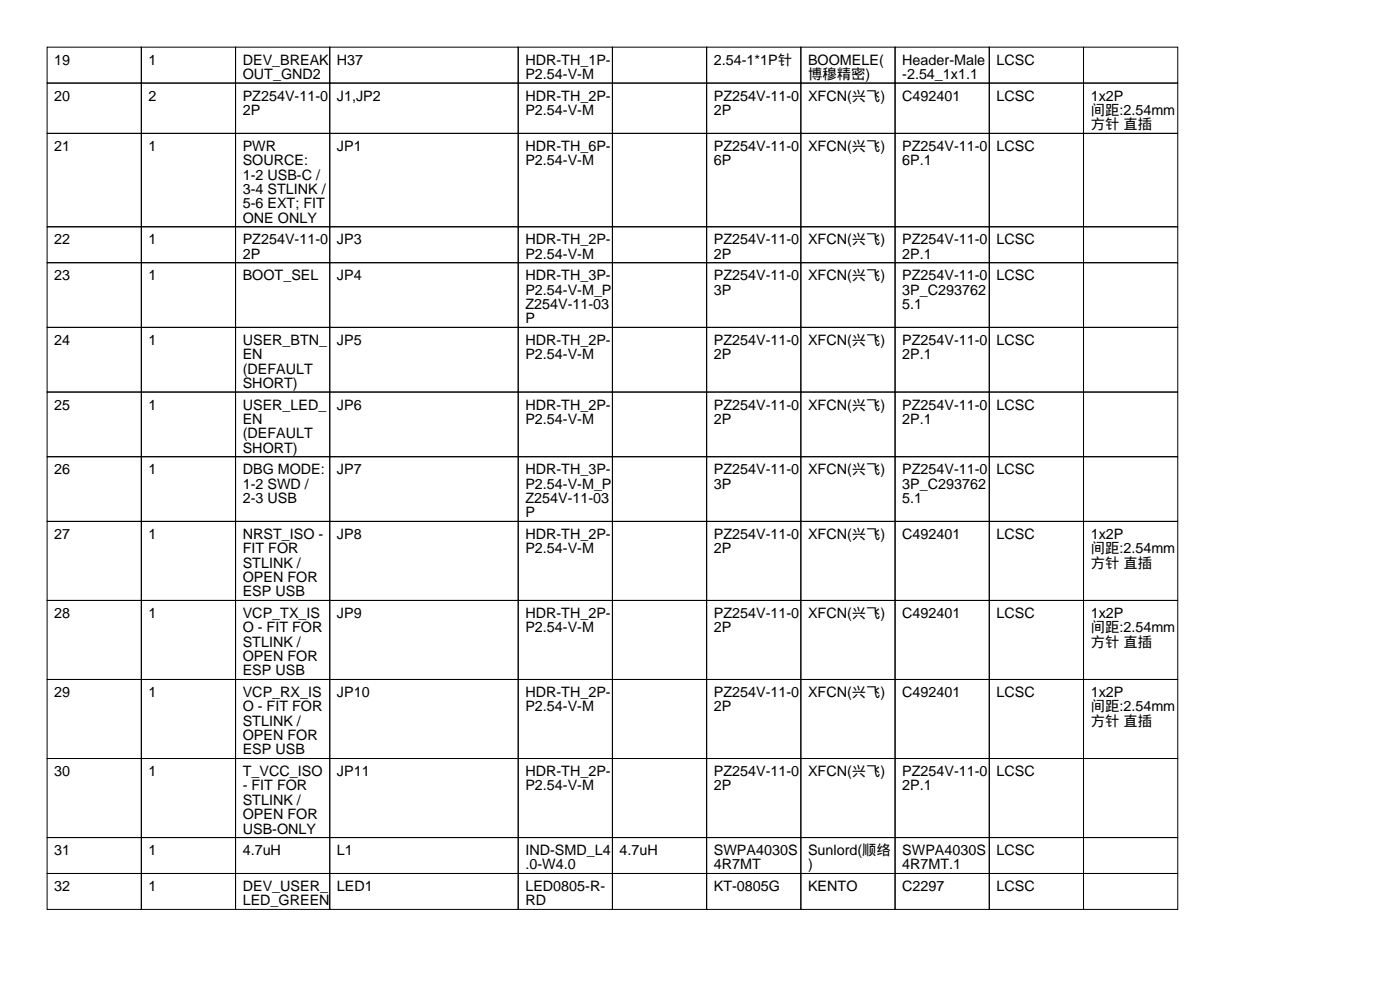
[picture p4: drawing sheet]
<svg xmlns="http://www.w3.org/2000/svg" width="297mm" height="210mm" viewBox="0 0 297 210" stroke-linecap="round" stroke-linejoin="round" font-family="sans-serif">
<defs><g id="words">
<g font-size="3">
<text x="11.5" y="13.7">19</text>
<text x="31.5" y="13.7">1</text>
<text x="51.5" y="13.7">DEV_BREAK</text>
<text x="51.5" y="16.8">OUT_GND2</text>
<text x="71.5" y="13.7">H37</text>
<text x="111.5" y="13.7">HDR-TH_1P-</text>
<text x="111.5" y="16.8">P2.54-V-M</text>
<text x="151.5" y="13.7">2.54-1*1P针</text>
<text x="171.5" y="13.7">BOOMELE(</text>
<text x="171.5" y="16.8">博穆精密)</text>
<text x="191.5" y="13.7">Header-Male</text>
<text x="191.5" y="16.8">-2.54_1x1.1</text>
<text x="211.5" y="13.7">LCSC</text>
<text x="11.5" y="21.3">20</text>
<text x="31.5" y="21.3">2</text>
<text x="51.5" y="21.3">PZ254V-11-0</text>
<text x="71.5" y="21.3">J1,JP2</text>
<text x="111.5" y="21.3">HDR-TH_2P-</text>
<text x="151.5" y="21.3">PZ254V-11-0</text>
<text x="171.5" y="21.3">XFCN(兴飞)</text>
<text x="191.5" y="21.3">C492401</text>
<text x="211.5" y="21.3">LCSC</text>
<text x="231.5" y="21.3">1x2P</text>
<text x="51.5" y="24.4">2P</text>
<text x="111.5" y="24.4">P2.54-V-M</text>
<text x="151.5" y="24.4">2P</text>
<text x="231.5" y="24.4">间距:2.54mm</text>
<text x="231.5" y="27.4">方针 直插</text>
<text x="11.5" y="32">21</text>
<text x="31.5" y="32">1</text>
<text x="51.5" y="32">PWR</text>
<text x="51.5" y="35.1">SOURCE:</text>
<text x="71.5" y="32">JP1</text>
<text x="111.5" y="32">HDR-TH_6P-</text>
<text x="111.5" y="35.1">P2.54-V-M</text>
<text x="151.5" y="32">PZ254V-11-0</text>
<text x="151.5" y="35.1">6P</text>
<text x="171.5" y="32">XFCN(兴飞)</text>
<text x="191.5" y="32">PZ254V-11-0</text>
<text x="191.5" y="35.1">6P.1</text>
<text x="211.5" y="32">LCSC</text>
<text x="51.5" y="38.1">1-2 USB-C /</text>
<text x="51.5" y="41.2">3-4 STLINK /</text>
<text x="51.5" y="44.2">5-6 EXT; FIT</text>
<text x="51.5" y="47.2">ONE ONLY</text>
<text x="11.5" y="51.8">22</text>
<text x="31.5" y="51.8">1</text>
<text x="51.5" y="51.8">PZ254V-11-0</text>
<text x="71.5" y="51.8">JP3</text>
<text x="111.5" y="51.8">HDR-TH_2P-</text>
<text x="151.5" y="51.8">PZ254V-11-0</text>
<text x="171.5" y="51.8">XFCN(兴飞)</text>
<text x="191.5" y="51.8">PZ254V-11-0</text>
<text x="211.5" y="51.8">LCSC</text>
<text x="11.5" y="59.4">23</text>
<text x="31.5" y="59.4">1</text>
<text x="51.5" y="54.9">2P</text>
<text x="51.5" y="59.4">BOOT_SEL</text>
<text x="71.5" y="59.4">JP4</text>
<text x="111.5" y="54.9">P2.54-V-M</text>
<text x="111.5" y="59.4">HDR-TH_3P-</text>
<text x="151.5" y="54.9">2P</text>
<text x="151.5" y="59.4">PZ254V-11-0</text>
<text x="171.5" y="59.4">XFCN(兴飞)</text>
<text x="191.5" y="54.9">2P.1</text>
<text x="191.5" y="59.4">PZ254V-11-0</text>
<text x="211.5" y="59.4">LCSC</text>
<text x="111.5" y="62.5">P2.54-V-M_P</text>
<text x="111.5" y="65.5">Z254V-11-03</text>
<text x="151.5" y="62.5">3P</text>
<text x="191.5" y="62.5">3P_C293762</text>
<text x="191.5" y="65.5">5.1</text>
<text x="111.5" y="68.6">P</text>
<text x="11.5" y="73.2">24</text>
<text x="31.5" y="73.2">1</text>
<text x="51.5" y="73.2">USER_BTN_</text>
<text x="51.5" y="76.2">EN</text>
<text x="71.5" y="73.2">JP5</text>
<text x="111.5" y="73.2">HDR-TH_2P-</text>
<text x="111.5" y="76.2">P2.54-V-M</text>
<text x="151.5" y="73.2">PZ254V-11-0</text>
<text x="151.5" y="76.2">2P</text>
<text x="171.5" y="73.2">XFCN(兴飞)</text>
<text x="191.5" y="73.2">PZ254V-11-0</text>
<text x="191.5" y="76.2">2P.1</text>
<text x="211.5" y="73.2">LCSC</text>
<text x="51.5" y="79.3">(DEFAULT</text>
<text x="51.5" y="82.3">SHORT)</text>
<text x="11.5" y="86.9">25</text>
<text x="31.5" y="86.9">1</text>
<text x="51.5" y="86.9">USER_LED_</text>
<text x="51.5" y="89.9">EN</text>
<text x="71.5" y="86.9">JP6</text>
<text x="111.5" y="86.9">HDR-TH_2P-</text>
<text x="111.5" y="89.9">P2.54-V-M</text>
<text x="151.5" y="86.9">PZ254V-11-0</text>
<text x="151.5" y="89.9">2P</text>
<text x="171.5" y="86.9">XFCN(兴飞)</text>
<text x="191.5" y="86.9">PZ254V-11-0</text>
<text x="191.5" y="89.9">2P.1</text>
<text x="211.5" y="86.9">LCSC</text>
<text x="51.5" y="93">(DEFAULT</text>
<text x="11.5" y="100.6">26</text>
<text x="31.5" y="100.6">1</text>
<text x="51.5" y="96">SHORT)</text>
<text x="51.5" y="100.6">DBG MODE:</text>
<text x="71.5" y="100.6">JP7</text>
<text x="111.5" y="100.6">HDR-TH_3P-</text>
<text x="151.5" y="100.6">PZ254V-11-0</text>
<text x="171.5" y="100.6">XFCN(兴飞)</text>
<text x="191.5" y="100.6">PZ254V-11-0</text>
<text x="211.5" y="100.6">LCSC</text>
<text x="51.5" y="103.6">1-2 SWD /</text>
<text x="51.5" y="106.7">2-3 USB</text>
<text x="111.5" y="103.6">P2.54-V-M_P</text>
<text x="111.5" y="106.7">Z254V-11-03</text>
<text x="151.5" y="103.6">3P</text>
<text x="191.5" y="103.6">3P_C293762</text>
<text x="191.5" y="106.7">5.1</text>
<text x="111.5" y="109.7">P</text>
<text x="11.5" y="114.3">27</text>
<text x="31.5" y="114.3">1</text>
<text x="51.5" y="114.3">NRST_ISO -</text>
<text x="51.5" y="117.4">FIT FOR</text>
<text x="71.5" y="114.3">JP8</text>
<text x="111.5" y="114.3">HDR-TH_2P-</text>
<text x="111.5" y="117.4">P2.54-V-M</text>
<text x="151.5" y="114.3">PZ254V-11-0</text>
<text x="151.5" y="117.4">2P</text>
<text x="171.5" y="114.3">XFCN(兴飞)</text>
<text x="191.5" y="114.3">C492401</text>
<text x="211.5" y="114.3">LCSC</text>
<text x="231.5" y="114.3">1x2P</text>
<text x="231.5" y="117.4">间距:2.54mm</text>
<text x="51.5" y="120.4">STLINK /</text>
<text x="51.5" y="123.4">OPEN FOR</text>
<text x="231.5" y="120.4">方针 直插</text>
<text x="11.5" y="131.1">28</text>
<text x="31.5" y="131.1">1</text>
<text x="51.5" y="126.5">ESP USB</text>
<text x="51.5" y="131.1">VCP_TX_IS</text>
<text x="71.5" y="131.1">JP9</text>
<text x="111.5" y="131.1">HDR-TH_2P-</text>
<text x="151.5" y="131.1">PZ254V-11-0</text>
<text x="171.5" y="131.1">XFCN(兴飞)</text>
<text x="191.5" y="131.1">C492401</text>
<text x="211.5" y="131.1">LCSC</text>
<text x="231.5" y="131.1">1x2P</text>
<text x="51.5" y="134.1">O - FIT FOR</text>
<text x="51.5" y="137.2">STLINK /</text>
<text x="111.5" y="134.1">P2.54-V-M</text>
<text x="151.5" y="134.1">2P</text>
<text x="231.5" y="134.1">间距:2.54mm</text>
<text x="231.5" y="137.2">方针 直插</text>
<text x="51.5" y="140.2">OPEN FOR</text>
<text x="51.5" y="143.3">ESP USB</text>
<text x="11.5" y="147.8">29</text>
<text x="31.5" y="147.8">1</text>
<text x="51.5" y="147.8">VCP_RX_IS</text>
<text x="71.5" y="147.8">JP10</text>
<text x="111.5" y="147.8">HDR-TH_2P-</text>
<text x="151.5" y="147.8">PZ254V-11-0</text>
<text x="171.5" y="147.8">XFCN(兴飞)</text>
<text x="191.5" y="147.8">C492401</text>
<text x="211.5" y="147.8">LCSC</text>
<text x="231.5" y="147.8">1x2P</text>
<text x="51.5" y="150.9">O - FIT FOR</text>
<text x="51.5" y="153.9">STLINK /</text>
<text x="111.5" y="150.9">P2.54-V-M</text>
<text x="151.5" y="150.9">2P</text>
<text x="231.5" y="150.9">间距:2.54mm</text>
<text x="231.5" y="153.9">方针 直插</text>
<text x="51.5" y="157">OPEN FOR</text>
<text x="51.5" y="160">ESP USB</text>
<text x="11.5" y="164.6">30</text>
<text x="31.5" y="164.6">1</text>
<text x="51.5" y="164.6">T_VCC_ISO</text>
<text x="51.5" y="167.6">- FIT FOR</text>
<text x="71.5" y="164.6">JP11</text>
<text x="111.5" y="164.6">HDR-TH_2P-</text>
<text x="111.5" y="167.6">P2.54-V-M</text>
<text x="151.5" y="164.6">PZ254V-11-0</text>
<text x="151.5" y="167.6">2P</text>
<text x="171.5" y="164.6">XFCN(兴飞)</text>
<text x="191.5" y="164.6">PZ254V-11-0</text>
<text x="191.5" y="167.6">2P.1</text>
<text x="211.5" y="164.6">LCSC</text>
<text x="51.5" y="170.7">STLINK /</text>
<text x="51.5" y="173.7">OPEN FOR</text>
<text x="51.5" y="176.8">USB-ONLY</text>
<text x="11.5" y="181.4">31</text>
<text x="31.5" y="181.4">1</text>
<text x="51.5" y="181.4">4.7uH</text>
<text x="71.5" y="181.4">L1</text>
<text x="111.5" y="181.4">IND-SMD_L4</text>
<text x="111.5" y="184.4">.0-W4.0</text>
<text x="131.5" y="181.4">4.7uH</text>
<text x="151.5" y="181.4">SWPA4030S</text>
<text x="151.5" y="184.4">4R7MT</text>
<text x="171.5" y="181.4">Sunlord(顺络</text>
<text x="171.5" y="184.4">)</text>
<text x="191.5" y="181.4">SWPA4030S</text>
<text x="191.5" y="184.4">4R7MT.1</text>
<text x="211.5" y="181.4">LCSC</text>
<text x="11.5" y="189">32</text>
<text x="31.5" y="189">1</text>
<text x="51.5" y="189">DEV_USER_</text>
<text x="71.5" y="189">LED1</text>
<text x="111.5" y="189">LED0805-R-</text>
<text x="151.5" y="189">KT-0805G</text>
<text x="171.5" y="189">KENTO</text>
<text x="191.5" y="189">C2297</text>
<text x="211.5" y="189">LCSC</text>
<text x="51.5" y="192">LED_GREEN</text>
<text x="111.5" y="192">RD</text>
</g>
</g></defs>
<g fill="none" stroke="#000" stroke-width=".21">
<path d="M10 10h20v7.6h-20zM10 17.6h20v10.7h-20zM30 10h20v7.6h-20zM30 17.6h20v10.7h-20zM50 10h20v7.6h-20zM50 17.6h20v10.7h-20zM70 10h40v7.6h-40zM70 17.6h40v10.7h-40zM110 10h20v7.6h-20zM110 17.6h20v10.7h-20zM130 10h20v7.6h-20zM130 17.6h20v10.7h-20z"/>
<path d="M150 10h20v7.6h-20zM150 17.6h20v10.7h-20zM170 10h20v7.6h-20zM170 17.6h20v10.7h-20zM190 10h20v7.6h-20zM190 17.6h20v10.7h-20zM210 10h20v7.6h-20zM210 17.6h20v10.7h-20zM230 10h20v7.6h-20zM230 17.6h20v10.7h-20zM10 28.3h20v19.8h-20zM30 28.3h20v19.8h-20z"/>
<path d="M50 28.3h20v19.8h-20zM70 28.3h40v19.8h-40zM110 28.3h20v19.8h-20zM130 28.3h20v19.8h-20zM150 28.3h20v19.8h-20zM170 28.3h20v19.8h-20zM190 28.3h20v19.8h-20zM210 28.3h20v19.8h-20zM230 28.3h20v19.8h-20zM10 48.1h20v7.6h-20zM10 55.7h20v13.7h-20zM30 48.1h20v7.6h-20z"/>
<path d="M30 55.7h20v13.7h-20zM50 48.1h20v7.6h-20zM50 55.7h20v13.7h-20zM70 48.1h40v7.6h-40zM70 55.7h40v13.7h-40zM110 48.1h20v7.6h-20zM110 55.7h20v13.7h-20zM130 48.1h20v7.6h-20zM130 55.7h20v13.7h-20zM150 48.1h20v7.6h-20zM150 55.7h20v13.7h-20zM170 48.1h20v7.6h-20z"/>
<path d="M170 55.7h20v13.7h-20zM190 48.1h20v7.6h-20zM190 55.7h20v13.7h-20zM210 48.1h20v7.6h-20zM210 55.7h20v13.7h-20zM230 48.1h20v7.6h-20zM230 55.7h20v13.7h-20zM10 69.4h20v13.8h-20zM30 69.4h20v13.8h-20zM50 69.4h20v13.8h-20zM70 69.4h40v13.8h-40zM110 69.4h20v13.8h-20z"/>
<path d="M130 69.4h20v13.8h-20zM150 69.4h20v13.8h-20zM170 69.4h20v13.8h-20zM190 69.4h20v13.8h-20zM210 69.4h20v13.8h-20zM230 69.4h20v13.8h-20zM10 83.2h20v13.7h-20zM10 96.9h20v13.7h-20zM30 83.2h20v13.7h-20zM30 96.9h20v13.7h-20zM50 83.2h20v13.7h-20zM50 96.9h20v13.7h-20z"/>
<path d="M70 83.2h40v13.7h-40zM70 96.9h40v13.7h-40zM110 83.2h20v13.7h-20zM110 96.9h20v13.7h-20zM130 83.2h20v13.7h-20zM130 96.9h20v13.7h-20zM150 83.2h20v13.7h-20zM150 96.9h20v13.7h-20zM170 83.2h20v13.7h-20zM170 96.9h20v13.7h-20zM190 83.2h20v13.7h-20zM190 96.9h20v13.7h-20z"/>
<path d="M210 83.2h20v13.7h-20zM210 96.9h20v13.7h-20zM230 83.2h20v13.7h-20zM230 96.9h20v13.7h-20zM10 110.6h20v16.7h-20zM30 110.6h20v16.7h-20zM50 110.6h20v16.7h-20zM70 110.6h40v16.7h-40zM110 110.6h20v16.7h-20zM130 110.6h20v16.7h-20zM150 110.6h20v16.7h-20zM170 110.6h20v16.7h-20z"/>
<path d="M190 110.6h20v16.7h-20zM210 110.6h20v16.7h-20zM230 110.6h20v16.7h-20zM10 127.3h20v16.8h-20zM30 127.3h20v16.8h-20zM50 127.3h20v16.8h-20zM70 127.3h40v16.8h-40zM110 127.3h20v16.8h-20zM130 127.3h20v16.8h-20zM150 127.3h20v16.8h-20zM170 127.3h20v16.8h-20zM190 127.3h20v16.8h-20z"/>
<path d="M210 127.3h20v16.8h-20zM230 127.3h20v16.8h-20zM10 144.1h20v16.8h-20zM30 144.1h20v16.8h-20zM50 144.1h20v16.8h-20zM70 144.1h40v16.8h-40zM110 144.1h20v16.8h-20zM130 144.1h20v16.8h-20zM150 144.1h20v16.8h-20zM170 144.1h20v16.8h-20zM190 144.1h20v16.8h-20zM210 144.1h20v16.8h-20z"/>
<path d="M230 144.1h20v16.8h-20zM10 160.9h20v16.7h-20zM10 177.6h20v7.7h-20zM30 160.9h20v16.7h-20zM30 177.6h20v7.7h-20zM50 160.9h20v16.7h-20zM50 177.6h20v7.7h-20zM70 160.9h40v16.7h-40zM70 177.6h40v7.7h-40zM110 160.9h20v16.7h-20zM110 177.6h20v7.7h-20zM130 160.9h20v16.7h-20z"/>
<path d="M130 177.6h20v7.7h-20zM150 160.9h20v16.7h-20zM150 177.6h20v7.7h-20zM170 160.9h20v16.7h-20zM170 177.6h20v7.7h-20zM190 160.9h20v16.7h-20zM190 177.6h20v7.7h-20zM210 160.9h20v16.7h-20zM210 177.6h20v7.7h-20zM230 160.9h20v16.7h-20zM230 177.6h20v7.7h-20zM10 185.3h20v7.6h-20z"/>
<path d="M30 185.3h20v7.6h-20zM50 185.3h20v7.6h-20zM70 185.3h40v7.6h-40zM110 185.3h20v7.6h-20zM130 185.3h20v7.6h-20zM150 185.3h20v7.6h-20zM170 185.3h20v7.6h-20zM190 185.3h20v7.6h-20zM210 185.3h20v7.6h-20zM230 185.3h20v7.6h-20z"/>
</g>
<use href="#words"/>
</svg>
